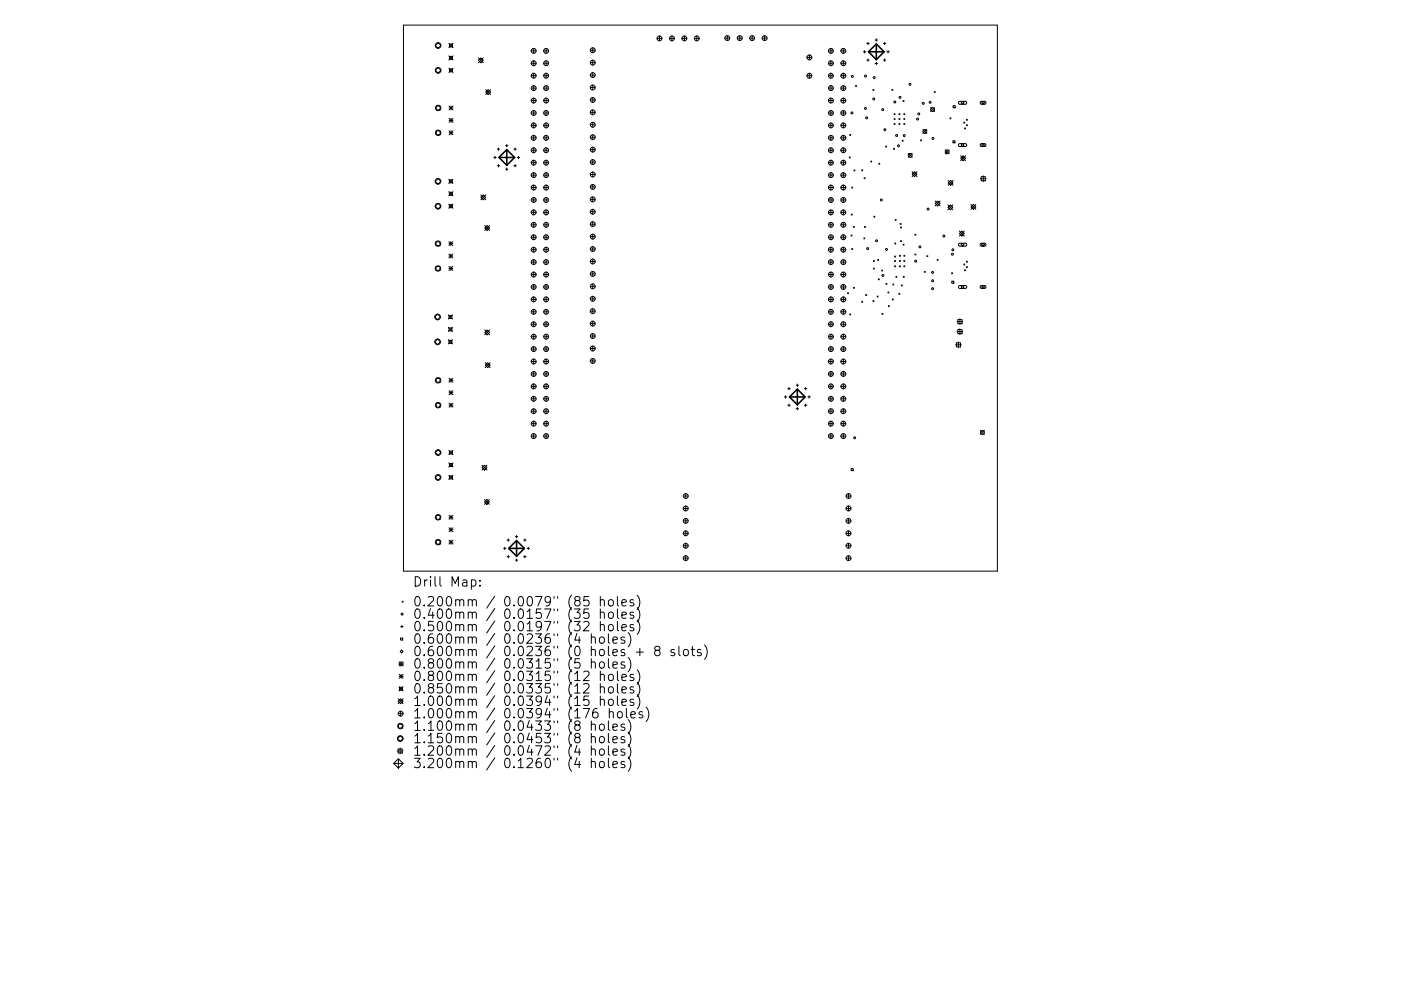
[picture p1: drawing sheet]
<svg xmlns="http://www.w3.org/2000/svg" width="297mm" height="210mm" viewBox="0 0 297 210" stroke-linecap="round" stroke-linejoin="round" font-family="sans-serif">
<defs><g id="words">
<g font-size="2.8">
<text x="87.5" y="124.5">Drill Map:</text>
<text x="87.5" y="128.7">0.200mm / 0.0079&quot; (85 holes)</text>
<text x="87.5" y="131.3">0.400mm / 0.0157&quot; (35 holes)</text>
<text x="87.5" y="133.9">0.500mm / 0.0197&quot; (32 holes)</text>
<text x="87.5" y="136.6">0.600mm / 0.0236&quot; (4 holes)</text>
<text x="87.5" y="139.2">0.600mm / 0.0236&quot; (0 holes + 8 slots)</text>
<text x="87.5" y="141.9">0.800mm / 0.0315&quot; (5 holes)</text>
<text x="87.5" y="144.5">0.800mm / 0.0315&quot; (12 holes)</text>
<text x="87.5" y="147.1">0.850mm / 0.0335&quot; (12 holes)</text>
<text x="87.5" y="149.8">1.000mm / 0.0394&quot; (15 holes)</text>
<text x="87.5" y="152.4">1.000mm / 0.0394&quot; (176 holes)</text>
<text x="87.5" y="155.1">1.100mm / 0.0433&quot; (8 holes)</text>
<text x="87.5" y="157.7">1.150mm / 0.0453&quot; (8 holes)</text>
<text x="87.5" y="160.3">1.200mm / 0.0472&quot; (4 holes)</text>
<text x="87.5" y="163">3.200mm / 0.1260&quot; (4 holes)</text>
</g>
</g></defs>
<g fill="none" stroke="#000" stroke-width=".21">
<path d="M85.5 5.3h126v115.9h-126zM92.3 9.7l.6-.6 .6 .6-.6 .5zM92.3 14.9l.6-.6 .6 .6-.6 .6zM95.2 9.2l.9 .9M95.2 11.8l.9 .9M95.2 14.5l.9 .9M95.3 9.3h.6v.7h-.6zM95.3 12h.6v.6h-.6zM95.3 14.6h.6v.6h-.6zM96.1 9.2l-.9 .9M96.1 11.8l-.9 .9M96.1 14.5l-.9 .9"/>
<path d="M101.4 12.3l1.1 1M101.9 12.3l.6 .5-.6 .5-.5-.5zM102.5 12.3l-1.1 1M103 19l1 1.1M103.5 19l.5 .5-.5 .6-.5-.6zM104 19l-1 1.1M112.6 10.8h1.1M112.6 13.4h1.1M112.6 16.1h1.1M112.6 18.7h1.1M113.1 10.3v1M113.1 12.9v1"/>
<path d="M113.1 15.5v1.1M113.1 18.2v1M115.3 10.8h1M115.3 13.4h1M115.3 16.1h1M115.3 18.7h1M115.8 10.3v1M115.8 12.9v1M115.8 15.5v1.1M115.8 18.2v1M125.2 10.7h1M125.2 13.3h1"/>
<path d="M125.2 15.9h1M125.2 18.6h1M125.7 10.1v1.1M125.7 12.8v1M125.7 15.4v1M125.7 18v1.1M139.3 8.1h1M139.8 7.6v1.1M141.9 8.1h1.1M142.5 7.6v1.1M144.6 8.1h1M145.1 7.6v1.1"/>
<path d="M147.2 8.1h1.1M147.7 7.6v1.1M153.7 8.1h1M154.2 7.6v1M156.3 8.1h1.1M156.8 7.6v1M159 8.1h1M159.5 7.6v1M161.6 8.1h1M162.1 7.6v1M171.1 16.1h1M171.1 12.2h1"/>
<path d="M171.6 11.7v1M171.6 15.6v1M175.6 10.8h1.1M175.6 13.4h1.1M175.6 16.1h1.1M175.6 18.7h1.1M176.2 10.3v1M176.2 12.9v1M176.2 15.5v1.1M176.2 18.2v1M178.3 10.8h1M178.3 13.4h1"/>
<path d="M178.3 16.1h1M178.3 18.7h1M178.8 10.3v1M178.8 12.9v1M178.8 15.5v1.1M178.8 18.2v1M181.4 18.1l.2 .2M181.6 18.1l-.2 .2M183 11h.6M183.3 10.7v.5M183.8 9.2h.5M183.8 12.7h.5"/>
<path d="M184 9v.5M184 12.5v.5M185.1 19l.2 .2M185.3 19l-.2 .2M185.5 8.5h.6M185.5 13.5h.6M185.8 8.2v.6M185.8 13.2v.5M187.3 9.2h.5M187.3 12.7h.5M187.6 9v.5M187.6 12.5v.5"/>
<path d="M188 11h.5M188.3 10.7v.5M189.1 19l.2 .2M189.3 19l-.2 .2M198.1 19.4l.2 .2M198.3 19.4l-.2 .2M92.3 38.5l.6-.6 .6 .6-.6 .6zM92.5 22.5h.8v.8h-.8zM92.5 27.8h.8v.8h-.8zM95.1 38l.9 .9M95.2 22.5l.8 .8M95.2 22.9h.8"/>
<path d="M95.2 25.1l.8 .9M95.2 25.5h.8M95.2 27.8l.8 .8M95.2 28.2h.8M95.3 38.2h.6v.6h-.6zM95.6 22.5v.8M95.6 25.1v.9M95.6 27.8v.8M96 38l-.9 .9M96 22.5l-.8 .8M96 25.1l-.8 .9M96 27.8l-.8 .8"/>
<path d="M104.7 33.4h.5M105 33.1v.6M105.4 31.6h.5M105.4 35.2h.5M105.7 31.4v.5M105.7 34.9v.5M107.2 30.9h.5M107.2 35.9h.5M107.4 30.7v.5M107.4 35.6v.6M108.9 31.6h.6M108.9 35.2h.6"/>
<path d="M109.2 31.4v.5M109.2 34.9v.5M109.7 33.4h.5M109.9 33.1v.6M112.6 21.3h1.1M112.6 24h1.1M112.6 26.6h1.1M112.6 29.2h1.1M112.6 31.9h1.1M112.6 34.5h1.1M112.6 37.2h1.1M112.6 39.8h1.1"/>
<path d="M113.1 20.8v1.1M113.1 23.5v1M113.1 26.1v1M113.1 28.7v1.1M113.1 31.4v1M113.1 34v1M113.1 36.6v1.1M113.1 39.3v1M115.3 21.3h1M115.3 24h1M115.3 26.6h1M115.3 29.2h1"/>
<path d="M115.3 31.9h1M115.3 34.5h1M115.3 37.2h1M115.3 39.8h1M115.8 20.8v1.1M115.8 23.5v1M115.8 26.1v1M115.8 28.7v1.1M115.8 31.4v1M115.8 34v1M115.8 36.6v1.1M115.8 39.3v1"/>
<path d="M125.2 21.2h1M125.2 23.8h1M125.2 26.5h1M125.2 29.1h1M125.2 31.7h1M125.2 34.4h1M125.2 37h1M125.2 39.7h1M125.7 20.7v1M125.7 23.3v1.1M125.7 26v1M125.7 28.6v1"/>
<path d="M125.7 31.2v1.1M125.7 33.9v1M125.7 36.5v1M125.7 39.1v1.1M175.6 21.3h1.1M175.6 24h1.1M175.6 26.6h1.1M175.6 29.2h1.1M175.6 31.9h1.1M175.6 34.5h1.1M175.6 37.2h1.1M175.6 39.8h1.1"/>
<path d="M176.2 20.8v1.1M176.2 23.5v1M176.2 26.1v1M176.2 28.7v1.1M176.2 31.4v1M176.2 34v1M176.2 36.6v1.1M176.2 39.3v1M178.3 21.3h1M178.3 24h1M178.3 26.6h1M178.3 29.2h1"/>
<path d="M178.3 31.9h1M178.3 34.5h1M178.3 37.2h1M178.3 39.8h1M178.8 20.8v1.1M178.8 23.5v1M178.8 26.1v1M178.8 28.7v1.1M178.8 31.4v1M178.8 34v1M178.8 36.6v1.1M178.8 39.3v1"/>
<path d="M180 33.3l.3 .2M180.2 28.5l.2 .2M180.3 33.3l-.3 .2M180.4 28.5l-.2 .2M180.6 39.7l.2 .2M180.8 39.7l-.2 .2M181.1 36.1l.2 .2M181.3 36.1l-.2 .2M182.7 36l.2 .2M182.9 36l-.2 .2M183.2 37.7l.2 .2M183.4 37.7l-.2 .2"/>
<path d="M184.6 34.2l.2 .2M184.8 34.2l-.2 .2M186.3 34.6l.2 .2M186.5 34.6l-.2 .2M187.8 31l.2 .2M188 31l-.2 .2M189.5 31.5l.2 .2M189.6 26.2l.2 .2M189.6 24.1l.2 .2M189.6 25.2l.2 .2M189.7 31.5l-.2 .2M189.8 24.1l-.2 .2"/>
<path d="M189.8 25.2l-.2 .2M189.8 26.2l-.2 .2M190.6 25.2l.2 .2M190.6 26.2l.2 .2M190.6 24.1l.2 .2M190.8 24.1l-.2 .2M190.8 25.2l-.2 .2M190.8 26.2l-.2 .2M191.3 29.8l.2 .2M191.5 21.3l.2 .2M191.5 29.8l-.2 .2M191.6 26.2l.2 .2"/>
<path d="M191.6 25.2l.2 .2M191.6 24.1l.2 .2M191.7 21.3l-.2 .2M191.8 24.1l-.2 .2M191.8 25.2l-.2 .2M191.8 26.2l-.2 .2M192.6 32.5l.8 .9M193.4 36.9l.5-.5 .5 .5-.5 .6zM193.4 36.4l1 1.1M193.4 32.5l-.8 .9M194.4 36.4l-1 1.1M195.2 29.7l.2 .2"/>
<path d="M195.4 29.7l-.2 .2M195.7 27.5l.8 .8M196.5 27.5l-.8 .8M197.3 22.8l.8 .9M198.1 22.8l-.8 .9M200.4 31.8l.8 .8M201 38.3l1.1 1M201.2 31.8l-.8 .8M201.4 25l.2 .2M201.5 38.3l.6 .5-.6 .5-.5-.5zM201.6 25l-.2 .2M202 29.9h.5v.4h-.5z"/>
<path d="M202.1 38.3l-1.1 1M202.1 22.4h.4v.5h-.4zM203.3 21.6l1.4-.1 .3 .4-.3 .2h-1.2l-.3-.2zM203.3 30.6l1.4-.1 .3 .3-.3 .3h-1.2l-.3-.2zM203.7 33.6l.5-.6 .5 .6-.5 .5zM203.7 33l1 1.1M203.8 21.8l.3-.3 .3 .3-.3 .3zM203.8 30.8l.3-.3 .3 .3-.3 .3zM204.3 25.9l.3 .2M204.5 27.2l.2 .2M204.6 25.9l-.3 .2M204.7 27.2l-.2 .2"/>
<path d="M204.7 33l-1 1.1M204.9 26.5l.2 .2M204.9 25.3l.2 .2M205.1 25.3l-.2 .2M205.1 26.5l-.2 .2M207.9 37.9h1.2M207.9 21.6l.9-.1 .2 .4-.2 .2h-.8l-.2-.2zM207.9 30.6l.9-.1 .2 .4-.2 .2h-.8l-.2-.2zM208 37.5h.9v.9h-.9zM208.1 21.8l.3-.3 .3 .3-.3 .3zM208.4 30.5l.3 .3-.3 .3-.3-.3zM208.5 37.3v1.2"/>
<path d="M92.3 43.7l.6-.6 .6 .6-.6 .6zM92.5 51.3h.8v.8h-.8zM92.5 56.6h.8v.8h-.8zM95.1 40.7l.9 .9M95.1 43.3l.9 .9M95.2 51.3l.8 .8M95.2 51.7h.8M95.2 53.9l.8 .8M95.2 54.3h.8M95.2 56.5l.8 .9M95.2 57h.8M95.3 40.8h.6v.6h-.6z"/>
<path d="M95.3 43.4h.6v.7h-.6zM95.6 51.3v.8M95.6 53.9v.8M95.6 56.5v.9M96 51.3l-.8 .8M96 53.9l-.8 .8M96 56.5l-.8 .9M96 40.7l-.9 .9M96 43.3l-.9 .9M101.9 41.9l.6-.6 .5 .6-.5 .5zM101.9 41.3l1.1 1.1M102.8 48.4l.5-.6 .5 .6-.5 .5z"/>
<path d="M102.8 47.8l1 1.1M103 41.3l-1.1 1.1M103.8 47.8l-1 1.1M112.6 42.4h1.1M112.6 45.1h1.1M112.6 47.7h1.1M112.6 50.3h1.1M112.6 53h1.1M112.6 55.6h1.1M112.6 58.2h1.1M113.1 41.9v1M113.1 44.5v1.1"/>
<path d="M113.1 47.2v1M113.1 49.8v1.1M113.1 52.5v1M113.1 55.1v1M113.1 57.7v1.1M115.3 42.4h1M115.3 45.1h1M115.3 47.7h1M115.3 50.3h1M115.3 53h1M115.3 55.6h1M115.3 58.2h1"/>
<path d="M115.8 41.9v1M115.8 44.5v1.1M115.8 47.2v1M115.8 49.8v1.1M115.8 52.5v1M115.8 55.1v1M115.8 57.7v1.1M125.2 42.3h1M125.2 44.9h1M125.2 47.6h1M125.2 50.2h1M125.2 52.8h1"/>
<path d="M125.2 55.5h1M125.2 58.1h1M125.7 41.8v1M125.7 44.4v1.1M125.7 47v1.1M125.7 49.7v1M125.7 52.3v1.1M125.7 55v1M125.7 57.6v1M175.6 42.4h1.1M175.6 45.1h1.1M175.6 47.7h1.1"/>
<path d="M175.6 50.3h1.1M175.6 53h1.1M175.6 55.6h1.1M175.6 58.2h1.1M176.2 41.9v1M176.2 44.5v1.1M176.2 47.2v1M176.2 49.8v1.1M176.2 52.5v1M176.2 55.1v1M176.2 57.7v1.1M178.3 42.4h1"/>
<path d="M178.3 45.1h1M178.3 47.7h1M178.3 50.3h1M178.3 53h1M178.3 55.6h1M178.3 58.2h1M178.8 41.9v1M178.8 44.5v1.1M178.8 47.2v1M178.8 49.8v1.1M178.8 52.5v1M178.8 55.1v1"/>
<path d="M178.8 57.7v1.1M180.4 49.9l.2 .2M180.5 45.4l.2 .2M180.6 52.7l.2 .3M180.6 49.9l-.2 .2M180.7 45.4l-.2 .2M180.8 52.7l-.2 .3M180.9 48l.2 .2M181.1 48l-.2 .2M183.2 50.5l.2 .2M183.3 48l.2 .3M183.4 50.5l-.2 .2"/>
<path d="M183.5 48l-.2 .3M185.2 55.3l.2 .2M185.2 56.9l.2 .2M185.3 45.9l.2 .2M185.4 55.3l-.2 .2M185.4 56.9l-.2 .2M185.5 45.9l-.2 .2M186.1 55l.2 .3M186.2 59.2l.2 .2M186.3 55l-.2 .3M186.4 59.2l-.2 .2M186.9 57.3l.2 .2"/>
<path d="M187.1 57.3l-.2 .2M189.7 55.3l.2 .2M189.7 56.4l.2 .2M189.7 54.3l.2 .2M189.7 51.6l.2 .2M189.8 46.5l.2 .3M189.9 55.3l-.2 .2M189.9 56.4l-.2 .2M189.9 54.3l-.2 .2M189.9 51.6l-.2 .2M190 58.6l.2 .3M190 46.5l-.2 .3"/>
<path d="M190.2 58.6l-.2 .3M190.7 54.2l.2 .2M190.7 55.3l.2 .2M190.7 56.4l.2 .2M190.8 47.4l.3 .2M190.9 54.2l-.2 .2M190.9 55.3l-.2 .2M190.9 56.4l-.2 .2M190.9 51.1l.2 .2M190.9 48.2l.2 .2M191.1 47.4l-.3 .2M191.1 51.1l-.2 .2"/>
<path d="M191.1 48.2l-.2 .2M191.5 51.8l.2 .2M191.5 58.6l.2 .2M191.6 54.2l.2 .2M191.6 55.3l.2 .2M191.6 56.4l.2 .2M191.7 51.8l-.2 .2M191.7 58.6l-.2 .2M191.8 54.2l-.2 .2M191.8 55.3l-.2 .2M191.8 56.4l-.2 .2M194 49.7l.2 .2"/>
<path d="M194 53.9l.2 .2M194.2 49.7l-.2 .2M194.2 53.9l-.2 .2M196 57.6l.2 .2M196.2 57.6l-.2 .2M196.5 54.2l.2 .3M196.7 54.2l-.2 .3M198.3 43.2l.5-.6 .5 .6-.5 .5zM198.3 42.6l1 1.1M198.7 55l.2 .2M198.9 55l-.2 .2M199.3 42.6l-1 1.1"/>
<path d="M201 44l.5-.5 .5 .5-.5 .5zM201 43.5l1 1M201.8 57.9l.2 .2M201.8 59.7h.4v.4h-.4zM202 57.9l-.2 .2M202 43.5l-1 1M203.3 51.7l1.4-.1 .3 .4-.3 .2h-1.2l-.3-.2zM203.4 49.5l.5-.5 .6 .5-.6 .6zM203.4 49l1.1 1.1M203.8 51.9l.3-.3 .3 .3-.3 .3zM204.3 56l.3 .2M204.5 49l-1.1 1.1"/>
<path d="M204.5 57.3l.2 .2M204.6 56l-.3 .2M204.7 57.3l-.2 .2M204.9 56.6l.2 .2M204.9 55.4l.2 .2M205.1 55.4l-.2 .2M205.1 56.6l-.2 .2M205.9 43.4l1 1M206.4 43.4l.5 .5-.5 .5-.5-.5zM206.9 43.4l-1 1M207.9 51.7l.9-.1 .2 .4-.2 .2h-.8l-.2-.2zM208.1 51.9l.3-.3 .3 .3-.3 .3z"/>
<path d="M92.2 67.3l.6-.6 .6 .6-.6 .5zM92.2 72.5l.6-.6 .6 .6-.6 .6zM95.1 66.8l.8 .9M95.1 69.4l.8 .9M95.1 72.1l.8 .9M95.2 66.9h.6v.7h-.6zM95.2 69.6h.6v.6h-.6zM95.2 72.2h.6v.6h-.6zM95.9 66.8l-.8 .9M95.9 69.4l-.8 .9M95.9 72.1l-.8 .9M102.8 70l1 1"/>
<path d="M102.9 77.5l.5-.5 .5 .5-.5 .5zM102.9 77l1 1M103.3 70l.5 .5-.5 .5-.5-.5zM103.8 70l-1 1M103.9 77l-1 1M112.6 60.9h1.1M112.6 63.5h1.1M112.6 66.2h1.1M112.6 68.8h1.1M112.6 71.4h1.1M112.6 74.1h1.1M112.6 76.7h1.1"/>
<path d="M112.6 79.3h1.1M113.1 60.4v1M113.1 63v1M113.1 65.6v1.1M113.1 68.3v1M113.1 70.9v1M113.1 73.5v1.1M113.1 76.2v1M113.1 78.8v1.1M115.3 60.9h1M115.3 63.5h1M115.3 66.2h1"/>
<path d="M115.3 68.8h1M115.3 71.4h1M115.3 74.1h1M115.3 76.7h1M115.3 79.3h1M115.8 60.4v1M115.8 63v1M115.8 65.6v1.1M115.8 68.3v1M115.8 70.9v1M115.8 73.5v1.1M115.8 76.2v1"/>
<path d="M115.8 78.8v1.1M125.2 60.8h1M125.2 63.4h1M125.2 66h1M125.2 68.7h1M125.2 71.3h1M125.2 73.9h1M125.2 76.6h1M125.7 60.2v1.1M125.7 62.9v1M125.7 65.5v1M125.7 68.1v1.1"/>
<path d="M125.7 70.8v1M125.7 73.4v1.1M125.7 76.1v1M175.6 60.9h1.1M175.6 63.5h1.1M175.6 66.2h1.1M175.6 68.8h1.1M175.6 71.4h1.1M175.6 74.1h1.1M175.6 76.7h1.1M175.6 79.3h1.1M176.2 60.4v1"/>
<path d="M176.2 63v1M176.2 65.6v1.1M176.2 68.3v1M176.2 70.9v1M176.2 73.5v1.1M176.2 76.2v1M176.2 78.8v1.1M178.3 60.9h1M178.3 63.5h1M178.3 66.2h1M178.3 68.8h1M178.3 71.4h1"/>
<path d="M178.3 74.1h1M178.3 76.7h1M178.3 79.3h1M178.8 60.4v1M178.8 63v1M178.8 65.6v1.1M178.8 68.3v1M178.8 70.9v1M178.8 73.5v1.1M178.8 76.2v1M178.8 78.8v1.1M179.7 62.1l.2 .2"/>
<path d="M179.9 62.1l-.2 .2M180.2 66.6l.2 .2M180.4 66.6l-.2 .2M181 61l.2 .2M181.2 61l-.2 .2M182.7 63.9l.2 .2M182.9 63.9l-.2 .2M183.6 62.5l.2 .2M183.8 62.5l-.2 .2M185.1 63.8l.2 .2M185.3 63.8l-.2 .2M186 62.8l.2 .2"/>
<path d="M186.2 62.8l-.2 .2M187 66.5l.2 .2M187.2 66.5l-.2 .2M187.8 60.1l.2 .2M188 60.1l-.2 .2M188.3 62l.2 .2M188.3 64.8l.2 .3M188.5 62l-.2 .2M188.5 64.8l-.2 .3M189.2 63.4l.2 .2M189.3 60.3l.2 .2M189.4 63.4l-.2 .2"/>
<path d="M189.5 60.3l-.2 .2M190.6 62.2l.2 .2M190.8 62.2l-.2 .2M191.1 60.5l.2 .2M191.3 60.5l-.2 .2M202.6 73.2h1.2M202.8 72.7h.8v.9h-.8zM202.9 68.2h1.2M202.9 70.4h1.2M203.1 67.8h.9v.9h-.9zM203.1 69.9h.9v.9h-.9zM203.2 72.5v1.3"/>
<path d="M203.3 60.7l1.4-.1 .3 .3-.3 .3h-1.2l-.3-.2zM203.5 67.6v1.3M203.5 69.7v1.3M203.8 60.9l.3-.3 .3 .3-.3 .3zM207.9 60.7l.9-.1 .2 .4-.2 .2h-.8l-.2-.2zM208.1 60.9l.3-.3 .3 .3-.3 .3zM92.3 96l.6-.6 .6 .6-.6 .6zM92.5 80.3h.8v.8h-.8zM92.5 85.6h.8v.8h-.8zM95.2 95.6l.8 .9M95.2 98.2l.8 .9M95.2 86h.8"/>
<path d="M95.2 80.3l.8 .8M95.2 80.7h.8M95.2 82.9l.8 .8M95.2 83.3h.8M95.2 85.5l.8 .9M95.3 95.7h.6v.6h-.6zM95.3 98.3h.6v.7h-.6zM95.6 80.3v.8M95.6 82.9v.8M95.6 85.5v.9M96 80.3l-.8 .8M96 82.9l-.8 .8"/>
<path d="M96 85.5l-.8 .9M96 95.6l-.8 .9M96 98.2l-.8 .9M102.2 98.7l1 1M102.7 98.7l.5 .5-.5 .5-.5-.5zM103.2 98.7l-1 1M112.6 82h1.1M112.6 84.6h1.1M112.6 87.3h1.1M112.6 89.9h1.1M112.6 92.5h1.1M113.1 81.5v1"/>
<path d="M113.1 84.1v1M113.1 86.7v1.1M113.1 89.4v1M113.1 92v1M115.3 82h1M115.3 84.6h1M115.3 87.3h1M115.3 89.9h1M115.3 92.5h1M115.8 81.5v1M115.8 84.1v1M115.8 86.7v1.1"/>
<path d="M115.8 89.4v1M115.8 92v1M166.3 84.2h.5M166.6 84v.5M167 82.5h.5M167 86h.5M167.3 82.2v.5M167.3 85.7v.5M168.8 81.7h.5M168.8 86.7h.5M169 81.5v.5M169 86.5v.5"/>
<path d="M170.5 82.5h.6M170.5 86h.6M170.8 82.2v.5M170.8 85.7v.5M171.3 84.2h.5M171.5 84v.5M175.6 82h1.1M175.6 84.6h1.1M175.6 87.3h1.1M175.6 89.9h1.1M175.6 92.5h1.1M176.2 81.5v1"/>
<path d="M176.2 84.1v1M176.2 86.7v1.1M176.2 89.4v1M176.2 92v1M178.3 82h1M178.3 84.6h1M178.3 87.3h1M178.3 89.9h1M178.3 92.5h1M178.8 81.5v1M178.8 84.1v1M178.8 86.7v1.1"/>
<path d="M178.8 89.4v1M178.8 92v1M180.5 99.4h.4v.5h-.4zM207.9 91.3l.8 .9M208.7 91.3l-.8 .9M92.3 101.3l.6-.6 .6 .6-.6 .6zM92.5 109.4h.8v.8h-.8zM92.5 114.6h.8v.8h-.8zM95.2 100.8l.8 .9M95.2 109.3l.8 .9M95.2 109.8h.8M95.2 112l.8 .8"/>
<path d="M95.2 112.4h.8M95.2 114.6l.8 .8M95.2 115h.8M95.3 101h.6v.6h-.6zM95.6 109.3v.9M95.6 112v.8M95.6 114.6v.8M96 109.3l-.8 .9M96 112l-.8 .8M96 114.6l-.8 .8M96 100.8l-.8 .9M102.7 106.5l.5-.5 .6 .5-.6 .5z"/>
<path d="M102.7 106l1.1 1M103.8 106l-1.1 1M106.8 116.3h.5M107 116.1v.5M107.5 114.6h.5M107.5 118.1h.5M107.8 114.3v.5M107.8 117.8v.6M109.3 113.9h.5M109.3 118.8h.5M109.5 113.6v.5M109.5 118.6v.5"/>
<path d="M111 114.6h.5M111 118.1h.5M111.3 114.3v.5M111.3 117.8v.6M111.8 116.3h.5M112 116.1v.5M144.9 105.2h1M144.9 107.9h1M144.9 110.5h1M144.9 113.2h1M144.9 115.8h1M144.9 118.4h1"/>
<path d="M145.4 104.7v1.1M145.4 107.4v1M145.4 110v1M145.4 112.6v1.1M145.4 115.3v1M145.4 117.9v1M179.4 105.2h1M179.4 107.9h1M179.4 110.5h1M179.4 113.2h1M179.4 115.8h1M179.4 118.4h1"/>
<path d="M179.9 104.7v1.1M179.9 107.4v1M179.9 110v1M179.9 112.6v1.1M179.9 115.3v1M179.9 117.9v1M84.8 138.2l.4-.3 .3 .3-.3 .3zM84.9 135.4h.5v.4h-.5zM84.9 132.9h.6M85.2 132.7v.5M85.3 127.5l.2 .3M85.5 127.5l-.2 .3"/>
<path d="M99.9 123.1l.6-.1 .4 .4v.6l-.2 .3h-.8M101.8 124.2v.2M101.8 123.1v.2M123.8 132l.2-.2 .7 .1a.54 .54 0 0 1 .1 .8l-1.1 1.1h1.2M124.8 126.6h-1v.9l.2-.2 .7 .1 .2 .3-.1 .7-.3 .2h-.5l-.2-.2M124.8 129.2h-1v.9l.2-.1 .7 .1 .2 .2-.1 .7-.3 .2h-.5l-.2-.2M125.4 135.3l.3-.2 .4 .1 .1 1.3M125.4 134.5v2M125.4 139.8v2M127.2 135.3a.54 .54 0 0 1 .5-.2 .54 .54 0 0 1 .4 .4l-.1 .8a.54 .54 0 0 1-.5 .2 .54 .54 0 0 1-.4-.4zM127.3 127.4l.3-.2 .4 .1 .1 1.3M127.3 130.1a.5 .5 0 0 1 .8 0v1.1"/>
<path d="M127.3 132.7a.5 .5 0 0 1 .8 .1v1M127.3 126.6v2M127.3 129.2v2M127.3 131.8v2M129 134.5v1.7l.3 .3M129 139.8v1.7l.3 .3M129.1 127.4l.3-.2a.54 .54 0 0 1 .6 .4l-.1 .8a.54 .54 0 0 1-.5 .2 .54 .54 0 0 1-.4-.4zM129.1 130.1l.1-.1a.54 .54 0 0 1 .8 .2l-.1 .8a.54 .54 0 0 1-.5 .2 .54 .54 0 0 1-.4-.4zM129.1 132.7l.1-.1a.54 .54 0 0 1 .8 .3l-.1 .7a.54 .54 0 0 1-.5 .2 .54 .54 0 0 1-.4-.3zM129.9 135.8l1-.2-.1-.4-.6-.1-.3 .3 .1 1h.8M130.9 126.6v1.7l.3 .3M130.9 129.2v1.7l.3 .3"/>
<path d="M130.9 131.8v1.8l.3 .2M131.9 127.9l.9-.2-.1-.4-.6-.1-.2 .3v1h.8M131.9 130.5l.9-.2-.1-.3-.6-.1-.2 .2v1h.8M131.9 133.2l.9-.2-.1-.4-.6-.1-.2 .3v.9h.8M132.4 135.2l-.5-.1-.2 .3 .1 .3 .6 .2v.5h-.7M133.2 134.2a2.29 2.29 0 0 1 0 3M133.2 139.5a2.29 2.29 0 0 1 0 3M134.3 127.3l-.4-.1-.3 .3 .1 .3 .6 .2v.5h-.7M134.3 130l-.4-.1-.3 .2 .1 .3 .6 .2v.5h-.7M134.3 132.6l-.4-.1-.3 .3 .1 .3 .6 .2v.4h-.7M134.9 138.4h1.5M135.1 126.3a2.29 2.29 0 0 1 0 3"/>
<path d="M135.1 128.9a2.29 2.29 0 0 1 0 3.1M135.1 131.6a2.29 2.29 0 0 1 0 3M135.7 137.6v1.5M139.2 138l-.4-.4 .1-.3 .3-.2 .6 .1 .1 .3v.3l-.9 .3-.2 .3 .1 .5 .3 .2 .6-.1 .1-.3v-.3l-.3-.4M143 137.9l-.5-.1-.3 .3 .1 .3 .7 .1v.5h-.8M143.9 137.1v1.7l.3 .3M145 138a.54 .54 0 0 1 .5-.2 .54 .54 0 0 1 .4 .4v.5a.54 .54 0 0 1-.5 .4 .54 .54 0 0 1-.5-.4zM146.5 137.8h.8M146.8 137.1v1.7l.1 .2 .4 .1M148.6 137.9l-.5-.1-.2 .3v.3l.7 .1v.5h-.7M149.4 136.8a2.29 2.29 0 0 1 0 3.1M84.2 159.3h1.3"/>
<path d="M84.3 156.7l.6-.6 .6 .6-.6 .6zM84.4 158.9h.9v.9h-.9zM84.4 148.8l.5-.5 .6 .5-.6 .5zM84.4 148.3l1.1 1M84.4 151.4h1.1M84.5 153.6h.8v.9h-.8zM84.6 145.7l.9 .9M84.6 140.4l.9 .9M84.6 143.1l.9 .8M84.6 143.5h.9M84.7 145.8h.6v.6h-.6zM84.8 158.7v1.3"/>
<path d="M84.9 150.9v1M85 143.1v.8M85.5 140.4l-.9 .9M85.5 143.1l-.9 .8M85.5 145.7l-.9 .9M85.5 148.3l-1.1 1M123.8 142.6l.2-.2 .7 .1a.54 .54 0 0 1 .1 .8l-1.1 1.1h1.2M123.8 145.2l.2-.2 .7 .1a.54 .54 0 0 1 .1 .8l-1.1 1.1h1.2M124.8 147.7h-1v.9l.2-.2 .7 .1 .2 .3-.1 .7-.3 .2h-.5l-.2-.2M125.4 140.6l.3-.2 .4 .1 .1 1.3M125.4 153.8l.3-.2 .4 .1 .1 1.3M125.4 156.5l.3-.2 .4 .1 .1 1.2"/>
<path d="M125.4 159.1l.3-.2 .4 .1 .1 1.2M125.4 153v2M125.4 155.6v2M125.4 158.2v2M126.6 150.3a.79 .79 0 0 0-.9 .9v.7l.1 .3 .6 .1 .3-.2 .1-.6-.2-.3-.6-.1-.3 .4M127.2 140.6a.54 .54 0 0 1 .5-.2 .54 .54 0 0 1 .4 .4l-.1 .8a.54 .54 0 0 1-.5 .2 .54 .54 0 0 1-.4-.4zM127.2 153.8l.3-.2a.54 .54 0 0 1 .6 .4l-.1 .8a.54 .54 0 0 1-.5 .2 .54 .54 0 0 1-.4-.4zM127.2 156.5a.54 .54 0 0 1 .5-.2 .54 .54 0 0 1 .4 .3l-.1 .8a.54 .54 0 0 1-.5 .2 .54 .54 0 0 1-.4-.4zM127.2 159.1a.54 .54 0 0 1 .5-.2 .54 .54 0 0 1 .4 .4l-.1 .7a.54 .54 0 0 1-.5 .2 .54 .54 0 0 1-.4-.3zM127.3 143.3a.5 .5 0 0 1 .8 0v1.1M127.3 145.9a.5 .5 0 0 1 .8 .1v1M127.3 148.5a.5 .5 0 0 1 .8 .1v1.1"/>
<path d="M127.3 142.4v2M127.3 145v2M127.3 147.7v2M129 153v1.7l.3 .3M129 155.6v1.7l.3 .3M129 158.2v1.8l.3 .2M129.1 143.3l.1-.1a.54 .54 0 0 1 .8 .2l-.1 .8a.54 .54 0 0 1-.5 .2 .54 .54 0 0 1-.4-.4zM129.1 145.9l.1-.1a.54 .54 0 0 1 .8 .3l-.1 .7a.54 .54 0 0 1-.5 .2 .54 .54 0 0 1-.4-.3zM129.1 148.5l.1-.1a.54 .54 0 0 1 .8 .3v.6a.54 .54 0 0 1-.5 .4 .54 .54 0 0 1-.5-.4zM129.2 151.2l.3-.2 .4 .1 .1 1.2M129.2 150.3v2M129.9 141.1l1-.2-.1-.4-.6-.1-.3 .3 .1 1h.8"/>
<path d="M129.9 154.3l1-.2-.1-.4-.6-.1-.3 .3 .1 1h.8M129.9 156.9l1-.2-.1-.3-.6-.1-.3 .2 .1 1h.8M129.9 159.6l1-.2-.1-.4-.6-.1-.3 .3 .1 .9h.8M130.9 142.4v1.7l.3 .3M130.9 145v1.8l.3 .2M130.9 147.7v1.7l.3 .3M131 151.2a.54 .54 0 0 1 .5-.2 .54 .54 0 0 1 .4 .4v.5a.54 .54 0 0 1-.5 .4 .54 .54 0 0 1-.5-.4zM131.9 143.7l.9-.2-.1-.3-.6-.1-.2 .2v1h.8M131.9 146.4l.9-.2-.1-.4-.6-.1-.2 .3v.9h.8M131.9 149l.9-.2-.1-.4-.6-.1-.2 .3v1h.8M132.4 140.5l-.5-.1-.2 .3 .1 .3 .6 .2v.5h-.7M132.4 153.7l-.5-.1-.2 .3 .1 .3 .6 .2v.5h-.7"/>
<path d="M132.4 156.4l-.5-.1-.2 .2 .1 .3 .6 .2v.5h-.7M132.4 159l-.5-.1-.2 .3 .1 .3 .6 .2v.4h-.7M132.8 150.3v1.7l.3 .3M133.2 152.7a2.29 2.29 0 0 1 0 3M133.2 155.3a2.29 2.29 0 0 1 0 3.1M133.2 158a2.29 2.29 0 0 1 0 3M133.8 151.7l.9-.2-.1-.4-.6-.1-.2 .3 .1 .9h.7M134.3 143.2l-.4-.1-.3 .2 .1 .3 .6 .2v.5h-.7M134.3 145.8l-.4-.1-.3 .3 .1 .3 .6 .2v.4h-.7M134.3 148.4l-.4-.1-.3 .3 .1 .3 .6 .2v.5h-.7M135.1 142.1a2.29 2.29 0 0 1 0 3.1M135.1 144.8a2.29 2.29 0 0 1 0 3"/>
<path d="M135.1 147.4a2.29 2.29 0 0 1 0 3M136.2 151.1l-.4-.1-.3 .3 .1 .3 .6 .1v.5h-.7M137 150a2.29 2.29 0 0 1 0 3.1M83.5 162l1-1 1 1-1 1zM83.5 162h2M84.5 161v2M125.4 161.7l.3-.2 .4 .1 .1 1.3M125.4 160.9v2M127.2 161.7a.54 .54 0 0 1 .5-.2 .54 .54 0 0 1 .4 .4l-.1 .8a.54 .54 0 0 1-.5 .2 .54 .54 0 0 1-.4-.4zM129 160.9v1.7l.3 .3M129.9 162.2l1-.2-.1-.4-.6-.1-.3 .3 .1 1h.8M132.4 161.6l-.5-.1-.2 .3 .1 .3 .6 .2v.5h-.7"/>
<path d="M133.2 160.6a2.29 2.29 0 0 1 0 3"/>
<circle cx="92.9" cy="9.7" r=".6"/>
<circle cx="92.9" cy="14.9" r=".6"/>
<circle cx="113.1" cy="16.1" r=".52"/>
<circle cx="113.1" cy="18.7" r=".52"/>
<circle cx="113.1" cy="13.4" r=".52"/>
<circle cx="113.1" cy="10.8" r=".52"/>
<circle cx="115.8" cy="16.1" r=".52"/>
<circle cx="115.8" cy="13.4" r=".52"/>
<circle cx="115.8" cy="18.7" r=".52"/>
<circle cx="115.8" cy="10.8" r=".52"/>
<circle cx="125.7" cy="15.9" r=".52"/>
<circle cx="125.7" cy="13.3" r=".52"/>
<circle cx="125.7" cy="10.7" r=".52"/>
<circle cx="125.7" cy="18.6" r=".52"/>
<circle cx="139.8" cy="8.1" r=".52"/>
<circle cx="142.5" cy="8.1" r=".52"/>
<circle cx="145.1" cy="8.1" r=".52"/>
<circle cx="147.7" cy="8.1" r=".52"/>
<circle cx="154.2" cy="8.1" r=".52"/>
<circle cx="156.8" cy="8.1" r=".52"/>
<circle cx="159.5" cy="8.1" r=".52"/>
<circle cx="162.1" cy="8.1" r=".52"/>
<circle cx="171.6" cy="12.2" r=".52"/>
<circle cx="171.6" cy="16.1" r=".52"/>
<circle cx="176.2" cy="16.1" r=".52"/>
<circle cx="176.2" cy="18.7" r=".52"/>
<circle cx="176.2" cy="13.4" r=".52"/>
<circle cx="176.2" cy="10.8" r=".52"/>
<circle cx="178.8" cy="16.1" r=".52"/>
<circle cx="178.8" cy="18.7" r=".52"/>
<circle cx="178.8" cy="13.4" r=".52"/>
<circle cx="178.8" cy="10.8" r=".52"/>
<circle cx="180.7" cy="16.2" r=".21"/>
<circle cx="183.5" cy="16.1" r=".21"/>
<circle cx="185.3" cy="16.5" r=".21"/>
<circle cx="192.9" cy="17.9" r=".21"/>
<circle cx="92.9" cy="38.5" r=".6"/>
<circle cx="92.9" cy="22.9" r=".57"/>
<circle cx="92.9" cy="28.2" r=".57"/>
<circle cx="113.1" cy="37.2" r=".52"/>
<circle cx="113.1" cy="31.9" r=".52"/>
<circle cx="113.1" cy="34.5" r=".52"/>
<circle cx="113.1" cy="29.2" r=".52"/>
<circle cx="113.1" cy="26.6" r=".52"/>
<circle cx="113.1" cy="24" r=".52"/>
<circle cx="113.1" cy="21.3" r=".52"/>
<circle cx="113.1" cy="39.8" r=".52"/>
<circle cx="115.8" cy="37.2" r=".52"/>
<circle cx="115.8" cy="31.9" r=".52"/>
<circle cx="115.8" cy="34.5" r=".52"/>
<circle cx="115.8" cy="29.2" r=".52"/>
<circle cx="115.8" cy="26.6" r=".52"/>
<circle cx="115.8" cy="39.8" r=".52"/>
<circle cx="115.8" cy="21.3" r=".52"/>
<circle cx="115.8" cy="24" r=".52"/>
<circle cx="125.7" cy="29.1" r=".52"/>
<circle cx="125.7" cy="34.4" r=".52"/>
<circle cx="125.7" cy="31.7" r=".52"/>
<circle cx="125.7" cy="23.8" r=".52"/>
<circle cx="125.7" cy="37" r=".52"/>
<circle cx="125.7" cy="21.2" r=".52"/>
<circle cx="125.7" cy="26.5" r=".52"/>
<circle cx="125.7" cy="39.7" r=".52"/>
<circle cx="176.2" cy="37.2" r=".52"/>
<circle cx="176.2" cy="31.9" r=".52"/>
<circle cx="176.2" cy="34.5" r=".52"/>
<circle cx="176.2" cy="29.2" r=".52"/>
<circle cx="176.2" cy="21.3" r=".52"/>
<circle cx="176.2" cy="24" r=".52"/>
<circle cx="176.2" cy="39.8" r=".52"/>
<circle cx="176.2" cy="26.6" r=".52"/>
<circle cx="178.8" cy="31.9" r=".52"/>
<circle cx="178.8" cy="37.2" r=".52"/>
<circle cx="178.8" cy="34.5" r=".52"/>
<circle cx="178.8" cy="29.2" r=".52"/>
<circle cx="178.8" cy="39.8" r=".52"/>
<circle cx="178.8" cy="26.6" r=".52"/>
<circle cx="178.8" cy="21.3" r=".52"/>
<circle cx="178.8" cy="24" r=".52"/>
<circle cx="180.6" cy="24" r=".21"/>
<circle cx="183.5" cy="23" r=".21"/>
<circle cx="183.7" cy="25" r=".21"/>
<circle cx="185.2" cy="21" r=".21"/>
<circle cx="187.2" cy="23.3" r=".21"/>
<circle cx="187.6" cy="27.5" r=".21"/>
<circle cx="189.7" cy="21.6" r=".21"/>
<circle cx="190.1" cy="28.7" r=".21"/>
<circle cx="190.5" cy="30.9" r=".21"/>
<circle cx="190.8" cy="20.7" r=".21"/>
<circle cx="191.7" cy="28.8" r=".21"/>
<circle cx="193" cy="33" r=".42"/>
<circle cx="194.5" cy="25.3" r=".21"/>
<circle cx="194.8" cy="24.2" r=".21"/>
<circle cx="195.8" cy="21.9" r=".21"/>
<circle cx="196.1" cy="27.9" r=".42"/>
<circle cx="197.2" cy="21.7" r=".21"/>
<circle cx="197.7" cy="23.2" r=".42"/>
<circle cx="197.8" cy="29.4" r=".21"/>
<circle cx="200.8" cy="32.2" r=".42"/>
<circle cx="92.9" cy="57" r=".57"/>
<circle cx="92.9" cy="51.7" r=".57"/>
<circle cx="92.9" cy="43.7" r=".6"/>
<circle cx="113.1" cy="42.4" r=".52"/>
<circle cx="113.1" cy="50.3" r=".52"/>
<circle cx="113.1" cy="53" r=".52"/>
<circle cx="113.1" cy="47.7" r=".52"/>
<circle cx="113.1" cy="55.6" r=".52"/>
<circle cx="113.1" cy="58.2" r=".52"/>
<circle cx="113.1" cy="45.1" r=".52"/>
<circle cx="115.8" cy="42.4" r=".52"/>
<circle cx="115.8" cy="50.3" r=".52"/>
<circle cx="115.8" cy="47.7" r=".52"/>
<circle cx="115.8" cy="53" r=".52"/>
<circle cx="115.8" cy="55.6" r=".52"/>
<circle cx="115.8" cy="58.2" r=".52"/>
<circle cx="115.8" cy="45.1" r=".52"/>
<circle cx="125.7" cy="42.3" r=".52"/>
<circle cx="125.7" cy="52.8" r=".52"/>
<circle cx="125.7" cy="47.6" r=".52"/>
<circle cx="125.7" cy="50.2" r=".52"/>
<circle cx="125.7" cy="44.9" r=".52"/>
<circle cx="125.7" cy="55.5" r=".52"/>
<circle cx="125.7" cy="58.1" r=".52"/>
<circle cx="176.2" cy="42.4" r=".52"/>
<circle cx="176.2" cy="50.3" r=".52"/>
<circle cx="176.2" cy="47.7" r=".52"/>
<circle cx="176.2" cy="55.6" r=".52"/>
<circle cx="176.2" cy="53" r=".52"/>
<circle cx="176.2" cy="58.2" r=".52"/>
<circle cx="176.2" cy="45.1" r=".52"/>
<circle cx="178.8" cy="42.4" r=".52"/>
<circle cx="178.8" cy="50.3" r=".52"/>
<circle cx="178.8" cy="55.6" r=".52"/>
<circle cx="178.8" cy="47.7" r=".52"/>
<circle cx="178.8" cy="53" r=".52"/>
<circle cx="178.8" cy="58.2" r=".52"/>
<circle cx="178.8" cy="45.1" r=".52"/>
<circle cx="184" cy="52.7" r=".21"/>
<circle cx="185.9" cy="51.1" r=".21"/>
<circle cx="186.9" cy="42.4" r=".21"/>
<circle cx="187.2" cy="58.4" r=".21"/>
<circle cx="187.9" cy="52.9" r=".21"/>
<circle cx="194.2" cy="55.4" r=".21"/>
<circle cx="195" cy="52.4" r=".21"/>
<circle cx="196.8" cy="44.4" r=".21"/>
<circle cx="197.7" cy="57.8" r=".21"/>
<circle cx="197.7" cy="59.6" r=".21"/>
<circle cx="200.1" cy="50.1" r=".21"/>
<circle cx="201.9" cy="53.9" r=".21"/>
<circle cx="202" cy="53" r=".21"/>
<circle cx="92.8" cy="72.5" r=".6"/>
<circle cx="92.8" cy="67.3" r=".6"/>
<circle cx="113.1" cy="68.8" r=".52"/>
<circle cx="113.1" cy="74.1" r=".52"/>
<circle cx="113.1" cy="79.3" r=".52"/>
<circle cx="113.1" cy="60.9" r=".52"/>
<circle cx="113.1" cy="71.4" r=".52"/>
<circle cx="113.1" cy="66.2" r=".52"/>
<circle cx="113.1" cy="76.7" r=".52"/>
<circle cx="113.1" cy="63.5" r=".52"/>
<circle cx="115.8" cy="68.8" r=".52"/>
<circle cx="115.8" cy="71.4" r=".52"/>
<circle cx="115.8" cy="66.2" r=".52"/>
<circle cx="115.8" cy="60.9" r=".52"/>
<circle cx="115.8" cy="74.1" r=".52"/>
<circle cx="115.8" cy="79.3" r=".52"/>
<circle cx="115.8" cy="76.7" r=".52"/>
<circle cx="115.8" cy="63.5" r=".52"/>
<circle cx="125.7" cy="68.7" r=".52"/>
<circle cx="125.7" cy="71.3" r=".52"/>
<circle cx="125.7" cy="66" r=".52"/>
<circle cx="125.7" cy="63.4" r=".52"/>
<circle cx="125.7" cy="73.9" r=".52"/>
<circle cx="125.7" cy="60.8" r=".52"/>
<circle cx="125.7" cy="76.6" r=".52"/>
<circle cx="176.2" cy="68.8" r=".52"/>
<circle cx="176.2" cy="74.1" r=".52"/>
<circle cx="176.2" cy="71.4" r=".52"/>
<circle cx="176.2" cy="79.3" r=".52"/>
<circle cx="176.2" cy="66.2" r=".52"/>
<circle cx="176.2" cy="60.9" r=".52"/>
<circle cx="176.2" cy="76.7" r=".52"/>
<circle cx="176.2" cy="63.5" r=".52"/>
<circle cx="178.8" cy="68.8" r=".52"/>
<circle cx="178.8" cy="60.9" r=".52"/>
<circle cx="178.8" cy="74.1" r=".52"/>
<circle cx="178.8" cy="79.3" r=".52"/>
<circle cx="178.8" cy="71.4" r=".52"/>
<circle cx="178.8" cy="66.2" r=".52"/>
<circle cx="178.8" cy="76.7" r=".52"/>
<circle cx="178.8" cy="63.5" r=".52"/>
<circle cx="197.7" cy="61.3" r=".21"/>
<circle cx="92.9" cy="96" r=".6"/>
<circle cx="92.9" cy="80.7" r=".57"/>
<circle cx="92.9" cy="86" r=".57"/>
<circle cx="113.1" cy="84.6" r=".52"/>
<circle cx="113.1" cy="89.9" r=".52"/>
<circle cx="113.1" cy="92.5" r=".52"/>
<circle cx="113.1" cy="87.3" r=".52"/>
<circle cx="113.1" cy="82" r=".52"/>
<circle cx="115.8" cy="92.5" r=".52"/>
<circle cx="115.8" cy="84.6" r=".52"/>
<circle cx="115.8" cy="89.9" r=".52"/>
<circle cx="115.8" cy="87.3" r=".52"/>
<circle cx="115.8" cy="82" r=".52"/>
<circle cx="176.2" cy="84.6" r=".52"/>
<circle cx="176.2" cy="92.5" r=".52"/>
<circle cx="176.2" cy="89.9" r=".52"/>
<circle cx="176.2" cy="87.3" r=".52"/>
<circle cx="176.2" cy="82" r=".52"/>
<circle cx="178.8" cy="84.6" r=".52"/>
<circle cx="178.8" cy="89.9" r=".52"/>
<circle cx="178.8" cy="92.5" r=".52"/>
<circle cx="178.8" cy="87.3" r=".52"/>
<circle cx="178.8" cy="82" r=".52"/>
<circle cx="181.2" cy="92.9" r=".21"/>
<circle cx="208.3" cy="91.7" r=".42"/>
<circle cx="92.9" cy="101.3" r=".6"/>
<circle cx="92.9" cy="109.8" r=".57"/>
<circle cx="92.9" cy="115" r=".57"/>
<circle cx="145.4" cy="105.2" r=".52"/>
<circle cx="145.4" cy="107.9" r=".52"/>
<circle cx="145.4" cy="118.4" r=".52"/>
<circle cx="145.4" cy="113.2" r=".52"/>
<circle cx="145.4" cy="110.5" r=".52"/>
<circle cx="145.4" cy="115.8" r=".52"/>
<circle cx="179.9" cy="113.2" r=".52"/>
<circle cx="179.9" cy="105.2" r=".52"/>
<circle cx="179.9" cy="118.4" r=".52"/>
<circle cx="179.9" cy="107.9" r=".52"/>
<circle cx="179.9" cy="110.5" r=".52"/>
<circle cx="179.9" cy="115.8" r=".52"/>
<circle cx="85.3" cy="130.3" r=".21"/>
<circle cx="84.9" cy="156.7" r=".6"/>
<circle cx="84.9" cy="154.1" r=".57"/>
<circle cx="84.9" cy="151.4" r=".52"/>
<circle cx="85" cy="140.9" r=".42"/>
</g>
<path d="M184.1 11l1.7-1.7 1.7 1.7-1.7 1.6zM184.1 11h3.4M185.8 9.3v3.3M105.8 33.4l1.6-1.7 1.7 1.7-1.7 1.7zM105.8 33.4h3.3M107.4 31.7v3.4M167.4 84.2l1.6-1.6 1.7 1.6-1.7 1.7zM167.4 84.2h3.3M169 82.6v3.3M107.9 116.3l1.6-1.6 1.7 1.6-1.7 1.7zM107.9 116.3h3.3M109.5 114.7v3.3" fill="none" stroke="#000" stroke-width=".33"/>
<use href="#words"/>
</svg>
